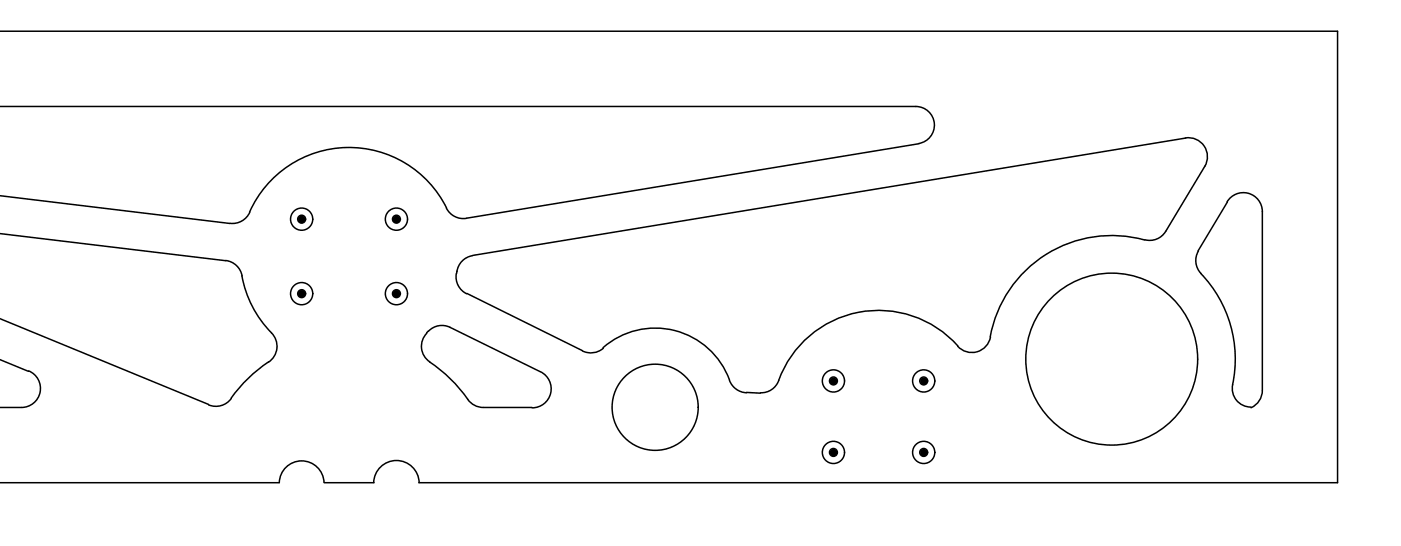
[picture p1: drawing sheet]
<svg xmlns="http://www.w3.org/2000/svg" width="237mm" height="92mm" viewBox="0 0 237 92" stroke-linecap="round" stroke-linejoin="round" font-family="sans-serif">
<!-- layer: Hatch (ANSI) -->
<g fill="#000">
<circle cx="51" cy="37" r=".63"/>
<circle cx="66.9" cy="37" r=".61"/>
<circle cx="51" cy="49.6" r=".63"/>
<circle cx="66.9" cy="49.6" r=".61"/>
<circle cx="140.8" cy="76.4" r=".63"/>
<circle cx="140.8" cy="64.3" r=".63"/>
<circle cx="156" cy="76.4" r=".63"/>
<circle cx="156" cy="64.3" r=".63"/>
</g>
<!-- layer: Sketch Geometry (ANSI) -->
<g fill="none" stroke="#000" stroke-width=".25">
<path d="M-.1 18h154.8M0 5.3h225.8v76.2h-155.1M154.6 18a3.1 3.1 0 0 1 3.2 2.9 3.1 3.1 0 0 1-2.7 3.3M-.1 39.4l38.2 4.6a3.1 3.1 0 0 1 2.7 2.6 18.9 18.9 0 0 0 5.4 10 3.2 3.2 0 0 1-.9 4.5M0 33l38.8 4.7M42.2 35.8a3.2 3.2 0 0 1-3.3 1.9M75.4 35.1a18.4 18.4 0 0 0-16.9-10.2 18.4 18.4 0 0 0-16.4 10.9M155.2 24.3l-76.4 12.6a3.2 3.2 0 0 1-3.4-1.8M200.1 23.3a3.2 3.2 0 0 1 3.2 1.3 3.2 3.2 0 0 1 .1 3.5l-6.6 11a3.2 3.2 0 0 1-3.5 1.4M200.2 23.3l-120.4 19.8M207.2 34.1a3.2 3.2 0 0 1 3.6-1.5 3.2 3.2 0 0 1 2.3 3.1M207.2 34.1l-4.9 8.3"/>
<path d="M213.1 35.7v30.1M0 53.8l35.2 14.5M72.1 56.2a3.1 3.1 0 0 0 .5 4.9M72.3 55.9l-.3 .3M76 55.2l15.2 7.5M76 55.3a3.1 3.1 0 0 0-3.7 .6M77 46.2a3.2 3.2 0 0 0 1.8 3.4M77.1 45.8v.4M78.8 49.5l19.5 9.7M79.8 43.2a3.1 3.1 0 0 0-2.6 2.6M101.8 58.7a13.4 13.4 0 0 1 21.4 5.4M101.9 58.8a3.2 3.2 0 0 1-3.6 .4"/>
<path d="M161.7 58.4a18 18 0 0 0-30.5 6.3 3.1 3.1 0 0 1-2.8 1.6M167.2 56.9a3.2 3.2 0 0 1-2.2 2.5 3.2 3.2 0 0 1-3.3-1M193.3 40.5a20.9 20.9 0 0 0-26.1 16.4M202.3 42.4a3.1 3.1 0 0 0 .5 3.8M202.7 46.1a20.9 20.9 0 0 1 5.4 18.8M0 68.8h3.6M0 60.7l4.8 2M4.8 62.6a3.2 3.2 0 0 1 2 3.6 3.2 3.2 0 0 1-3.2 2.6M39.1 67.2a3.2 3.2 0 0 1-3.9 1.1M45.4 61.1a24.5 24.5 0 0 0-6.4 6.1M72.5 61.1a25.4 25.4 0 0 1 6.8 6.7 3.2 3.2 0 0 0 2.3 1M81.6 68.8h8.2"/>
<path d="M91.3 62.8a3.2 3.2 0 0 1 1.7 3.6 3.2 3.2 0 0 1-3.1 2.4M123.2 64.2a3.2 3.2 0 0 0 2.8 2.1M126 66.2l2.4 .2M208.1 64.9a3.1 3.1 0 0 0 3.1 3.8M213.1 65.9a3.2 3.2 0 0 1-1.9 2.9M0 81.5h47.2M47.2 81.4a3.8 3.8 0 0 1 3.7-3.6 3.8 3.8 0 0 1 3.8 3.6M54.8 81.5h8.4M63.1 81.4a3.8 3.8 0 0 1 3.8-3.7 3.8 3.8 0 0 1 3.9 3.7"/>
<circle cx="50.9" cy="37" r="1.87"/>
<circle cx="50.9" cy="37" r=".67"/>
<circle cx="66.9" cy="37" r="1.87"/>
<circle cx="66.9" cy="37" r=".67"/>
<circle cx="50.9" cy="49.6" r="1.87"/>
<circle cx="50.9" cy="49.6" r=".67"/>
<circle cx="66.9" cy="49.6" r="1.87"/>
<circle cx="66.9" cy="49.6" r=".67"/>
<circle cx="110.6" cy="68.7" r="7.3"/>
<circle cx="140.7" cy="64.3" r="1.87"/>
<circle cx="140.7" cy="76.4" r="1.87"/>
<circle cx="140.7" cy="64.3" r=".67"/>
<circle cx="140.7" cy="76.4" r=".67"/>
<circle cx="156" cy="64.3" r="1.87"/>
<circle cx="156" cy="76.4" r="1.87"/>
<circle cx="156" cy="64.3" r=".67"/>
<circle cx="156" cy="76.4" r=".67"/>
<circle cx="187.7" cy="60.6" r="14.5"/>
</g>
</svg>
